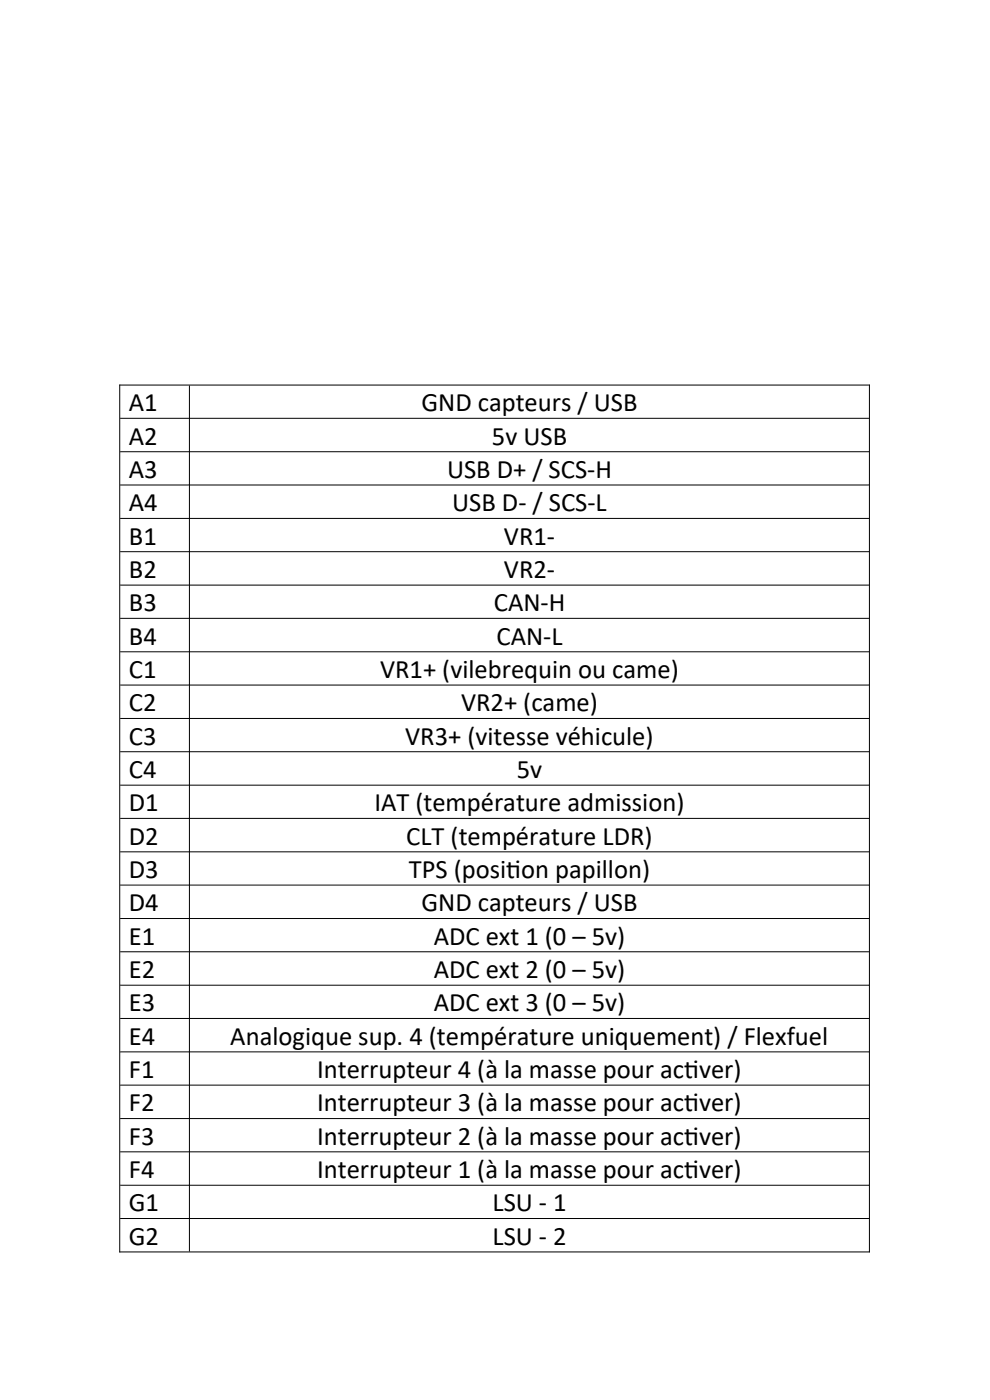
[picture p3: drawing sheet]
<svg xmlns="http://www.w3.org/2000/svg" width="210mm" height="297mm" viewBox="0 0 210 297" stroke-linecap="round" stroke-linejoin="round" font-family="sans-serif">
<defs><g id="words">
<g font-size="5.6">
<text x="27.3" y="87.2">A1</text>
<text x="89.4" y="87.2">GND capteurs / USB</text>
<text x="27.3" y="94.3">A2</text>
<text x="104.4" y="94.3">5v USB</text>
<text x="27.3" y="101.4">A3</text>
<text x="94.8" y="101.4">USB D+ / SCS-H</text>
<text x="27.3" y="108.5">A4</text>
<text x="95.9" y="108.5">USB D- / SCS-L</text>
<text x="27.3" y="115.5">B1</text>
<text x="106.9" y="115.5">VR1-</text>
<text x="27.3" y="122.6">B2</text>
<text x="106.9" y="122.6">VR2-</text>
<text x="27.3" y="129.7">B3</text>
<text x="104.8" y="129.7">CAN-H</text>
<text x="27.3" y="136.8">B4</text>
<text x="105.3" y="136.8">CAN-L</text>
<text x="27.3" y="143.8">C1</text>
<text x="80.6" y="143.8">VR1+ (vilebrequin ou came)</text>
<text x="27.3" y="150.9">C2</text>
<text x="97.8" y="150.9">VR2+ (came)</text>
<text x="27.3" y="158">C3</text>
<text x="86" y="158">VR3+ (vitesse véhicule)</text>
<text x="27.3" y="165">C4</text>
<text x="109.6" y="165">5v</text>
<text x="27.3" y="172.1">D1</text>
<text x="79.4" y="172.1">IAT (température admission)</text>
<text x="27.3" y="179.2">D2</text>
<text x="86.2" y="179.2">CLT (température LDR)</text>
<text x="27.3" y="186.3">D3</text>
<text x="86.7" y="186.3">TPS (posit</text>
<text x="107.4" y="186.3">ion papillon)</text>
<text x="27.3" y="193.3">D4</text>
<text x="89.4" y="193.3">GND capteurs / USB</text>
<text x="27.3" y="200.4">E1</text>
<text x="92" y="200.4">ADC ext 1 (0 – 5v)</text>
<text x="27.3" y="207.5">E2</text>
<text x="92" y="207.5">ADC ext 2 (0 – 5v)</text>
<text x="27.3" y="214.6">E3</text>
<text x="92" y="214.6">ADC ext 3 (0 – 5v)</text>
<text x="27.3" y="221.6">E4</text>
<text x="48.9" y="221.6">Analogique sup. 4 (température uniquement) / Flexfuel</text>
<text x="27.3" y="228.7">F1</text>
<text x="67.3" y="228.7">Interrupteur 4 (à la masse pour act</text>
<text x="145.1" y="228.7">iver)</text>
<text x="27.3" y="235.8">F2</text>
<text x="67.3" y="235.8">Interrupteur 3 (à la masse pour act</text>
<text x="145.1" y="235.8">iver)</text>
<text x="27.3" y="242.9">F3</text>
<text x="67.3" y="242.9">Interrupteur 2 (à la masse pour act</text>
<text x="145.1" y="242.9">iver)</text>
<text x="27.3" y="249.9">F4</text>
<text x="67.3" y="249.9">Interrupteur 1 (à la masse pour act</text>
<text x="145.1" y="249.9">iver)</text>
<text x="27.3" y="257">G1</text>
<text x="104.5" y="257">LSU - 1</text>
<text x="27.3" y="264.1">G2</text>
<text x="104.5" y="264.1">LSU - 2</text>
</g>
</g></defs>
<g fill="none" stroke="#000" stroke-width=".21">
<path d="M25.3 81.7h159.2M25.4 81.6v184.1M25.5 88.7h158.8M25.5 95.8h158.8M40.2 81.8v183.7M184.4 81.6v184.1M25.5 102.9h158.8M25.5 110h158.8M25.5 117h158.8M25.5 124.1h158.8M25.5 131.2h158.8M25.5 138.3h158.8"/>
<path d="M25.5 145.3h158.8M25.5 152.4h158.8M25.5 159.5h158.8M25.5 166.6h158.8M25.5 173.6h158.8M25.5 180.7h158.8M25.5 187.8h158.8M25.5 194.9h158.8M25.5 201.9h158.8M25.5 209h158.8M25.5 216.1h158.8M25.5 223.1h158.8"/>
<path d="M25.5 230.2h158.8M25.5 237.3h158.8M25.5 244.4h158.8M25.5 251.4h158.8M25.5 258.5h158.8M25.3 265.6h159.2"/>
</g>
<use href="#words"/>
</svg>
